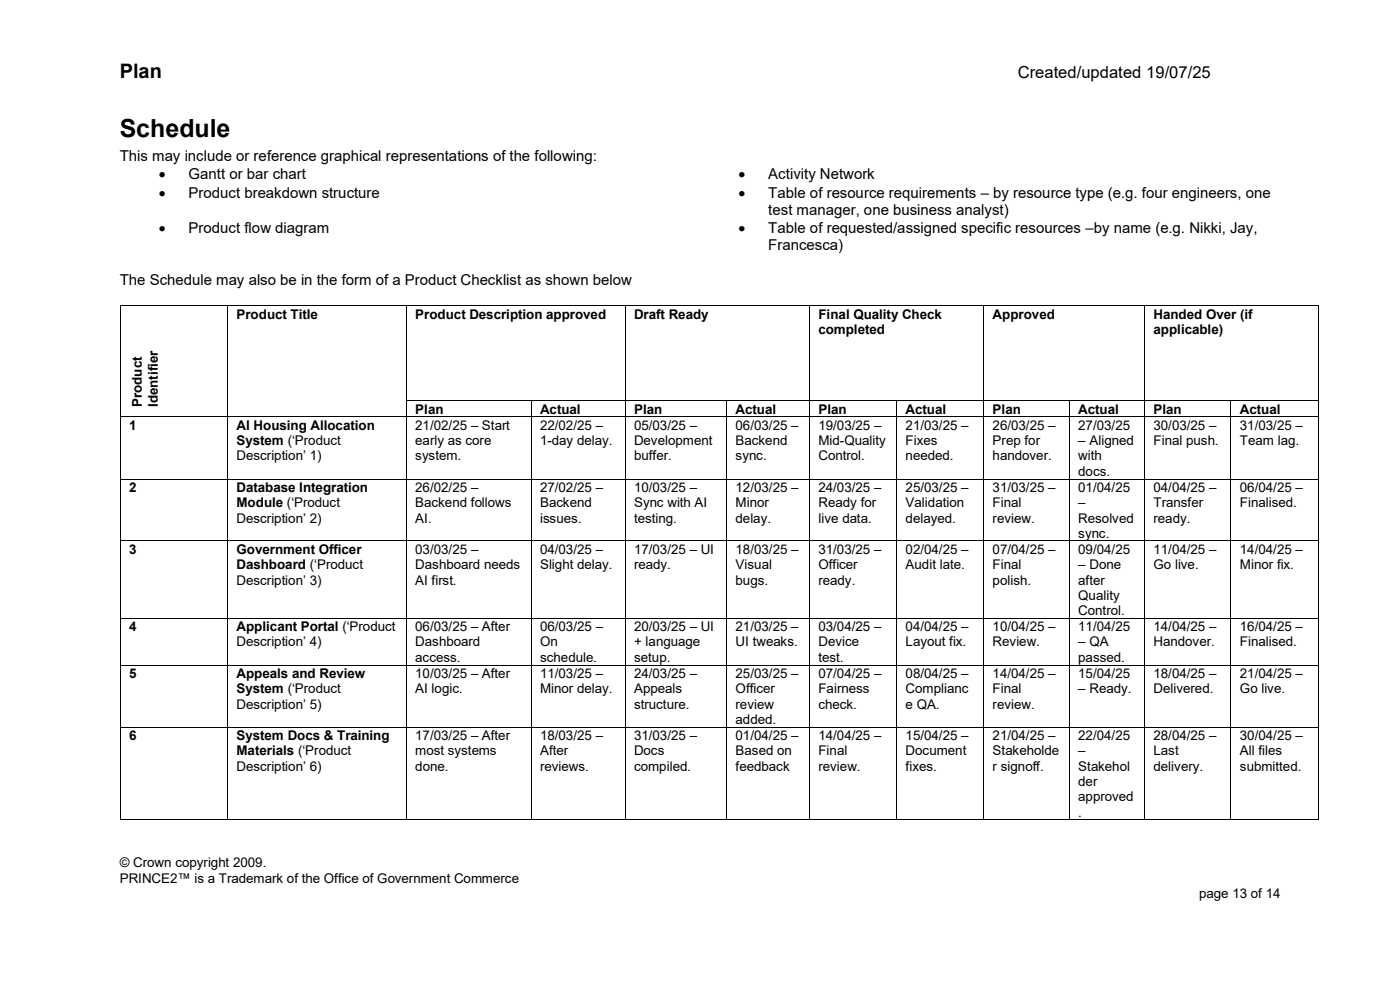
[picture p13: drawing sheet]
<svg xmlns="http://www.w3.org/2000/svg" width="297mm" height="210mm" viewBox="0 0 297 210" stroke-linecap="round" stroke-linejoin="round" font-family="sans-serif">
<defs><g id="words">
<text font-size="5.3" x="25.4" y="29.1">Schedule</text>
<text font-size="4.2" x="25.4" y="16.5">Plan</text>
<text font-size="3.5" x="215.9" y="16.5">Created/updated 19/07/25</text>
<g font-size="3.2">
<text x="25.4" y="34.2">This may include or reference graphical representations of the following:</text>
<text x="33.7" y="38.1">•</text>
<text x="33.7" y="41.9">•</text>
<text x="40" y="38.1">Gantt or bar chart</text>
<text x="40" y="41.9">Product breakdown structure</text>
<text x="156.7" y="38.1">•</text>
<text x="156.7" y="41.9">•</text>
<text x="163" y="38.1">Activity Network</text>
<text x="163" y="41.9">Table of resource requirements – by resource type (e.g. four engineers, one</text>
<text x="163" y="45.6">test manager, one business analyst)</text>
<text x="33.7" y="49.5">•</text>
<text x="40" y="49.5">Product flow diagram</text>
<text x="156.7" y="49.5">•</text>
<text x="163" y="49.5">Table of requested/assigned specific resources –by name (e.g. Nikki, Jay,</text>
<text x="163" y="53.1">Francesca)</text>
<text x="25.4" y="60.4">The Schedule may also be in the form of a Product Checklist as shown below</text>
</g>
<g font-size="2.8">
<text x="50.2" y="67.6">Product Title</text>
<text x="88.1" y="67.6">Product Description approved</text>
<text x="134.5" y="67.6">Draft Ready</text>
<text x="173.6" y="67.6">Final Quality Check</text>
<text x="173.6" y="70.8">completed</text>
<text x="210.6" y="67.6">Approved</text>
<text x="244.7" y="67.6">Handed Over (if</text>
<text x="244.7" y="70.8">applicable)</text>
<text x="30.1" y="86.4" transform="rotate(-90 30.1 86.4)">Product</text>
<text x="33.5" y="86.4" transform="rotate(-90 33.5 86.4)">Identifier</text>
<text x="88.1" y="87.8">Plan</text>
<text x="114.6" y="87.8">Actual</text>
<text x="134.5" y="87.8">Plan</text>
<text x="156.1" y="87.8">Actual</text>
<text x="173.6" y="87.8">Plan</text>
<text x="192.1" y="87.8">Actual</text>
<text x="210.6" y="87.8">Plan</text>
<text x="228.8" y="87.8">Actual</text>
<text x="244.7" y="87.8">Plan</text>
<text x="263.1" y="87.8">Actual</text>
<text x="27.4" y="91.2">1</text>
<text x="50.2" y="91.2">AI Housing Allocation</text>
<text x="50.2" y="94.4">System (‘Product</text>
<text x="88.1" y="91.2">21/02/25 – Start</text>
<text x="88.1" y="94.4">early as core</text>
<text x="114.6" y="91.2">22/02/25 –</text>
<text x="114.6" y="94.4">1-day delay.</text>
<text x="134.5" y="91.2">05/03/25 –</text>
<text x="134.5" y="94.4">Development</text>
<text x="156.1" y="91.2">06/03/25 –</text>
<text x="156.1" y="94.4">Backend</text>
<text x="173.6" y="91.2">19/03/25 –</text>
<text x="173.6" y="94.4">Mid-Quality</text>
<text x="192.1" y="91.2">21/03/25 –</text>
<text x="192.1" y="94.4">Fixes</text>
<text x="210.6" y="91.2">26/03/25 –</text>
<text x="210.6" y="94.4">Prep for</text>
<text x="228.8" y="91.2">27/03/25</text>
<text x="228.8" y="94.4">– Aligned</text>
<text x="244.7" y="91.2">30/03/25 –</text>
<text x="244.7" y="94.4">Final push.</text>
<text x="263.1" y="91.2">31/03/25 –</text>
<text x="263.1" y="94.4">Team lag.</text>
<text x="50.2" y="97.7">Description’ 1)</text>
<text x="88.1" y="97.7">system.</text>
<text x="134.5" y="97.7">buffer.</text>
<text x="156.1" y="97.7">sync.</text>
<text x="173.6" y="97.7">Control.</text>
<text x="192.1" y="97.7">needed.</text>
<text x="210.6" y="97.7">handover.</text>
<text x="228.8" y="97.7">with</text>
<text x="228.8" y="100.9">docs.</text>
<text x="27.4" y="104.3">2</text>
<text x="50.2" y="104.3">Database Integration</text>
<text x="50.2" y="107.6">Module (‘Product</text>
<text x="88.1" y="104.3">26/02/25 –</text>
<text x="88.1" y="107.6">Backend follows</text>
<text x="114.6" y="104.3">27/02/25 –</text>
<text x="114.6" y="107.6">Backend</text>
<text x="134.5" y="104.3">10/03/25 –</text>
<text x="134.5" y="107.6">Sync with AI</text>
<text x="156.1" y="104.3">12/03/25 –</text>
<text x="156.1" y="107.6">Minor</text>
<text x="173.6" y="104.3">24/03/25 –</text>
<text x="173.6" y="107.6">Ready for</text>
<text x="192.1" y="104.3">25/03/25 –</text>
<text x="192.1" y="107.6">Validation</text>
<text x="210.6" y="104.3">31/03/25 –</text>
<text x="210.6" y="107.6">Final</text>
<text x="228.8" y="104.3">01/04/25</text>
<text x="228.8" y="107.6">–</text>
<text x="244.7" y="104.3">04/04/25 –</text>
<text x="244.7" y="107.6">Transfer</text>
<text x="263.1" y="104.3">06/04/25 –</text>
<text x="263.1" y="107.6">Finalised.</text>
<text x="50.2" y="110.9">Description’ 2)</text>
<text x="88.1" y="110.9">AI.</text>
<text x="114.6" y="110.9">issues.</text>
<text x="134.5" y="110.9">testing.</text>
<text x="156.1" y="110.9">delay.</text>
<text x="173.6" y="110.9">live data.</text>
<text x="192.1" y="110.9">delayed.</text>
<text x="210.6" y="110.9">review.</text>
<text x="228.8" y="110.9">Resolved</text>
<text x="244.7" y="110.9">ready.</text>
<text x="27.4" y="117.5">3</text>
<text x="50.2" y="117.5">Government Officer</text>
<text x="88.1" y="117.5">03/03/25 –</text>
<text x="114.6" y="117.5">04/03/25 –</text>
<text x="134.5" y="117.5">17/03/25 – UI</text>
<text x="156.1" y="117.5">18/03/25 –</text>
<text x="173.6" y="117.5">31/03/25 –</text>
<text x="192.1" y="117.5">02/04/25 –</text>
<text x="210.6" y="117.5">07/04/25 –</text>
<text x="228.8" y="114.1">sync.</text>
<text x="228.8" y="117.5">09/04/25</text>
<text x="244.7" y="117.5">11/04/25 –</text>
<text x="263.1" y="117.5">14/04/25 –</text>
<text x="50.2" y="120.8">Dashboard (‘Product</text>
<text x="50.2" y="124">Description’ 3)</text>
<text x="88.1" y="120.8">Dashboard needs</text>
<text x="88.1" y="124">AI first.</text>
<text x="114.6" y="120.8">Slight delay.</text>
<text x="134.5" y="120.8">ready.</text>
<text x="156.1" y="120.8">Visual</text>
<text x="156.1" y="124">bugs.</text>
<text x="173.6" y="120.8">Officer</text>
<text x="173.6" y="124">ready.</text>
<text x="192.1" y="120.8">Audit late.</text>
<text x="210.6" y="120.8">Final</text>
<text x="210.6" y="124">polish.</text>
<text x="228.8" y="120.8">– Done</text>
<text x="228.8" y="124">after</text>
<text x="244.7" y="120.8">Go live.</text>
<text x="263.1" y="120.8">Minor fix.</text>
<text x="228.8" y="127.2">Quality</text>
<text x="228.8" y="130.5">Control.</text>
<text x="27.4" y="133.9">4</text>
<text x="50.2" y="133.9">Applicant Portal (‘Product</text>
<text x="50.2" y="137.1">Description’ 4)</text>
<text x="88.1" y="133.9">06/03/25 – After</text>
<text x="88.1" y="137.1">Dashboard</text>
<text x="114.6" y="133.9">06/03/25 –</text>
<text x="114.6" y="137.1">On</text>
<text x="134.5" y="133.9">20/03/25 – UI</text>
<text x="134.5" y="137.1">+ language</text>
<text x="156.1" y="133.9">21/03/25 –</text>
<text x="156.1" y="137.1">UI tweaks.</text>
<text x="173.6" y="133.9">03/04/25 –</text>
<text x="173.6" y="137.1">Device</text>
<text x="192.1" y="133.9">04/04/25 –</text>
<text x="192.1" y="137.1">Layout fix.</text>
<text x="210.6" y="133.9">10/04/25 –</text>
<text x="210.6" y="137.1">Review.</text>
<text x="228.8" y="133.9">11/04/25</text>
<text x="228.8" y="137.1">– QA</text>
<text x="244.7" y="133.9">14/04/25 –</text>
<text x="244.7" y="137.1">Handover.</text>
<text x="263.1" y="133.9">16/04/25 –</text>
<text x="263.1" y="137.1">Finalised.</text>
<text x="27.4" y="143.8">5</text>
<text x="50.2" y="143.8">Appeals and Review</text>
<text x="88.1" y="140.4">access.</text>
<text x="88.1" y="143.8">10/03/25 – After</text>
<text x="114.6" y="140.4">schedule.</text>
<text x="114.6" y="143.8">11/03/25 –</text>
<text x="134.5" y="140.4">setup.</text>
<text x="134.5" y="143.8">24/03/25 –</text>
<text x="156.1" y="143.8">25/03/25 –</text>
<text x="173.6" y="140.4">test.</text>
<text x="173.6" y="143.8">07/04/25 –</text>
<text x="192.1" y="143.8">08/04/25 –</text>
<text x="210.6" y="143.8">14/04/25 –</text>
<text x="228.8" y="140.4">passed.</text>
<text x="228.8" y="143.8">15/04/25</text>
<text x="244.7" y="143.8">18/04/25 –</text>
<text x="263.1" y="143.8">21/04/25 –</text>
<text x="50.2" y="147">System (‘Product</text>
<text x="88.1" y="147">AI logic.</text>
<text x="114.6" y="147">Minor delay.</text>
<text x="134.5" y="147">Appeals</text>
<text x="156.1" y="147">Officer</text>
<text x="173.6" y="147">Fairness</text>
<text x="192.1" y="147">Complianc</text>
<text x="210.6" y="147">Final</text>
<text x="228.8" y="147">– Ready.</text>
<text x="244.7" y="147">Delivered.</text>
<text x="263.1" y="147">Go live.</text>
<text x="50.2" y="150.3">Description’ 5)</text>
<text x="134.5" y="150.3">structure.</text>
<text x="156.1" y="150.3">review</text>
<text x="156.1" y="153.6">added.</text>
<text x="173.6" y="150.3">check.</text>
<text x="192.1" y="150.3">e QA.</text>
<text x="210.6" y="150.3">review.</text>
<text x="27.4" y="157">6</text>
<text x="50.2" y="157">System Docs &amp; Training</text>
<text x="50.2" y="160.2">Materials (‘Product</text>
<text x="88.1" y="157">17/03/25 – After</text>
<text x="88.1" y="160.2">most systems</text>
<text x="114.6" y="157">18/03/25 –</text>
<text x="114.6" y="160.2">After</text>
<text x="134.5" y="157">31/03/25 –</text>
<text x="134.5" y="160.2">Docs</text>
<text x="156.1" y="157">01/04/25 –</text>
<text x="156.1" y="160.2">Based on</text>
<text x="173.6" y="157">14/04/25 –</text>
<text x="173.6" y="160.2">Final</text>
<text x="192.1" y="157">15/04/25 –</text>
<text x="192.1" y="160.2">Document</text>
<text x="210.6" y="157">21/04/25 –</text>
<text x="210.6" y="160.2">Stakeholde</text>
<text x="228.8" y="157">22/04/25</text>
<text x="228.8" y="160.2">–</text>
<text x="244.7" y="157">28/04/25 –</text>
<text x="244.7" y="160.2">Last</text>
<text x="263.1" y="157">30/04/25 –</text>
<text x="263.1" y="160.2">All files</text>
<text x="50.2" y="163.5">Description’ 6)</text>
<text x="88.1" y="163.5">done.</text>
<text x="114.6" y="163.5">reviews.</text>
<text x="134.5" y="163.5">compiled.</text>
<text x="156.1" y="163.5">feedback</text>
<text x="173.6" y="163.5">review.</text>
<text x="192.1" y="163.5">fixes.</text>
<text x="210.6" y="163.5">r signoff.</text>
<text x="228.8" y="163.5">Stakehol</text>
<text x="228.8" y="166.7">der</text>
<text x="244.7" y="163.5">delivery.</text>
<text x="263.1" y="163.5">submitted.</text>
<text x="228.8" y="170">approved</text>
<text x="228.8" y="173.2">.</text>
<text x="25.4" y="184">© Crown copyright 2009.</text>
<text x="25.4" y="187.2">PRINCE2™ is a Trademark of the Office of Government Commerce</text>
<text x="254.4" y="190.5">page 13 of 14</text>
</g>
</g></defs>
<g fill="#000">
<path d="M25.4 64.7h.2v.2h-.2z" fill-rule="evenodd"/>
<path d="M25.4 64.7h.2v.2h-.2z" fill-rule="evenodd"/>
<path d="M48.2 64.7h.2v.2h-.2z" fill-rule="evenodd"/>
<path d="M86.1 64.7h.2v.2h-.2z" fill-rule="evenodd"/>
<path d="M132.5 64.7h.2v.2h-.2z" fill-rule="evenodd"/>
<path d="M171.6 64.7h.2v.2h-.2z" fill-rule="evenodd"/>
<path d="M208.6 64.7h.2v.2h-.2z" fill-rule="evenodd"/>
<path d="M242.7 64.7h.2v.2h-.2z" fill-rule="evenodd"/>
<path d="M279.7 64.7h.2v.2h-.2z" fill-rule="evenodd"/>
<path d="M279.7 64.7h.2v.2h-.2z" fill-rule="evenodd"/>
<path d="M25.4 84.9h.2v.2h-.2z" fill-rule="evenodd"/>
<path d="M25.4 88.4h.2v.1h-.2z" fill-rule="evenodd"/>
<path d="M48.2 84.9h.2v.2h-.2z" fill-rule="evenodd"/>
<path d="M48.2 88.4h.2v.1h-.2z" fill-rule="evenodd"/>
<path d="M86.1 84.9h.2v.2h-.2z" fill-rule="evenodd"/>
<path d="M86.1 88.4h.2v.1h-.2z" fill-rule="evenodd"/>
<path d="M112.6 84.9h.2v.2h-.2z" fill-rule="evenodd"/>
<path d="M112.6 88.4h.2v.1h-.2z" fill-rule="evenodd"/>
<path d="M132.5 84.9h.2v.2h-.2z" fill-rule="evenodd"/>
<path d="M132.5 88.4h.2v.1h-.2z" fill-rule="evenodd"/>
<path d="M154.1 84.9h.1v.2h-.1z" fill-rule="evenodd"/>
<path d="M154.1 88.4h.1v.1h-.1z" fill-rule="evenodd"/>
<path d="M171.6 84.9h.2v.2h-.2z" fill-rule="evenodd"/>
<path d="M171.6 88.4h.2v.1h-.2z" fill-rule="evenodd"/>
<path d="M190.1 84.9h.2v.2h-.2z" fill-rule="evenodd"/>
<path d="M190.1 88.4h.2v.1h-.2z" fill-rule="evenodd"/>
<path d="M208.6 84.9h.2v.2h-.2z" fill-rule="evenodd"/>
<path d="M208.6 88.4h.2v.1h-.2z" fill-rule="evenodd"/>
<path d="M226.8 84.9h.1v.2h-.1z" fill-rule="evenodd"/>
<path d="M226.8 88.4h.1v.1h-.1z" fill-rule="evenodd"/>
<path d="M242.7 84.9h.2v.2h-.2z" fill-rule="evenodd"/>
<path d="M242.7 88.4h.2v.1h-.2z" fill-rule="evenodd"/>
<path d="M261.1 84.9h.1v.2h-.1z" fill-rule="evenodd"/>
<path d="M261.1 88.4h.1v.1h-.1z" fill-rule="evenodd"/>
<path d="M279.7 84.9h.2v.2h-.2z" fill-rule="evenodd"/>
<path d="M279.7 88.4h.2v.1h-.2z" fill-rule="evenodd"/>
<path d="M25.4 101.5h.2v.2h-.2z" fill-rule="evenodd"/>
<path d="M25.4 114.7h.2v.1h-.2z" fill-rule="evenodd"/>
<path d="M48.2 101.5h.2v.2h-.2z" fill-rule="evenodd"/>
<path d="M48.2 114.7h.2v.1h-.2z" fill-rule="evenodd"/>
<path d="M86.1 101.5h.2v.2h-.2z" fill-rule="evenodd"/>
<path d="M86.1 114.7h.2v.1h-.2z" fill-rule="evenodd"/>
<path d="M112.6 101.5h.2v.2h-.2z" fill-rule="evenodd"/>
<path d="M112.6 114.7h.2v.1h-.2z" fill-rule="evenodd"/>
<path d="M132.5 101.5h.2v.2h-.2z" fill-rule="evenodd"/>
<path d="M132.5 114.7h.2v.1h-.2z" fill-rule="evenodd"/>
<path d="M154.1 101.5h.1v.2h-.1z" fill-rule="evenodd"/>
<path d="M154.1 114.7h.1v.1h-.1z" fill-rule="evenodd"/>
<path d="M171.6 101.5h.2v.2h-.2z" fill-rule="evenodd"/>
<path d="M171.6 114.7h.2v.1h-.2z" fill-rule="evenodd"/>
<path d="M190.1 101.5h.2v.2h-.2z" fill-rule="evenodd"/>
<path d="M190.1 114.7h.2v.1h-.2z" fill-rule="evenodd"/>
<path d="M208.6 101.5h.2v.2h-.2z" fill-rule="evenodd"/>
<path d="M208.6 114.7h.2v.1h-.2z" fill-rule="evenodd"/>
<path d="M226.8 101.5h.1v.2h-.1z" fill-rule="evenodd"/>
<path d="M226.8 114.7h.1v.1h-.1z" fill-rule="evenodd"/>
<path d="M242.7 101.5h.2v.2h-.2z" fill-rule="evenodd"/>
<path d="M242.7 114.7h.2v.1h-.2z" fill-rule="evenodd"/>
<path d="M261.1 101.5h.1v.2h-.1z" fill-rule="evenodd"/>
<path d="M261.1 114.7h.1v.1h-.1z" fill-rule="evenodd"/>
<path d="M279.7 101.5h.2v.2h-.2z" fill-rule="evenodd"/>
<path d="M279.7 114.7h.2v.1h-.2z" fill-rule="evenodd"/>
<path d="M25.4 131.1h.2v.2h-.2z" fill-rule="evenodd"/>
<path d="M48.2 131.1h.2v.2h-.2z" fill-rule="evenodd"/>
<path d="M86.1 131.1h.2v.2h-.2z" fill-rule="evenodd"/>
<path d="M112.6 131.1h.2v.2h-.2z" fill-rule="evenodd"/>
<path d="M132.5 131.1h.2v.2h-.2z" fill-rule="evenodd"/>
<path d="M154.1 131.1h.1v.2h-.1z" fill-rule="evenodd"/>
<path d="M171.6 131.1h.2v.2h-.2z" fill-rule="evenodd"/>
<path d="M190.1 131.1h.2v.2h-.2z" fill-rule="evenodd"/>
<path d="M208.6 131.1h.2v.2h-.2z" fill-rule="evenodd"/>
<path d="M226.8 131.1h.1v.2h-.1z" fill-rule="evenodd"/>
<path d="M242.7 131.1h.2v.2h-.2z" fill-rule="evenodd"/>
<path d="M261.1 131.1h.1v.2h-.1z" fill-rule="evenodd"/>
<path d="M279.7 131.1h.2v.2h-.2z" fill-rule="evenodd"/>
<path d="M25.4 141h.2v.2h-.2z" fill-rule="evenodd"/>
<path d="M25.4 154.2h.2v.1h-.2z" fill-rule="evenodd"/>
<path d="M48.2 141h.2v.2h-.2z" fill-rule="evenodd"/>
<path d="M48.2 154.2h.2v.1h-.2z" fill-rule="evenodd"/>
<path d="M86.1 141h.2v.2h-.2z" fill-rule="evenodd"/>
<path d="M86.1 154.2h.2v.1h-.2z" fill-rule="evenodd"/>
<path d="M112.6 141h.2v.2h-.2z" fill-rule="evenodd"/>
<path d="M112.6 154.2h.2v.1h-.2z" fill-rule="evenodd"/>
<path d="M132.5 141h.2v.2h-.2z" fill-rule="evenodd"/>
<path d="M132.5 154.2h.2v.1h-.2z" fill-rule="evenodd"/>
<path d="M154.1 141h.1v.2h-.1z" fill-rule="evenodd"/>
<path d="M154.1 154.2h.1v.1h-.1z" fill-rule="evenodd"/>
<path d="M171.6 141h.2v.2h-.2z" fill-rule="evenodd"/>
<path d="M171.6 154.2h.2v.1h-.2z" fill-rule="evenodd"/>
<path d="M190.1 141h.2v.2h-.2z" fill-rule="evenodd"/>
<path d="M190.1 154.2h.2v.1h-.2z" fill-rule="evenodd"/>
<path d="M208.6 141h.2v.2h-.2z" fill-rule="evenodd"/>
<path d="M208.6 154.2h.2v.1h-.2z" fill-rule="evenodd"/>
<path d="M226.8 141h.1v.2h-.1z" fill-rule="evenodd"/>
<path d="M226.8 154.2h.1v.1h-.1z" fill-rule="evenodd"/>
<path d="M242.7 141h.2v.2h-.2z" fill-rule="evenodd"/>
<path d="M242.7 154.2h.2v.1h-.2z" fill-rule="evenodd"/>
<path d="M261.1 141h.1v.2h-.1z" fill-rule="evenodd"/>
<path d="M261.1 154.2h.1v.1h-.1z" fill-rule="evenodd"/>
<path d="M279.7 141h.2v.2h-.2z" fill-rule="evenodd"/>
<path d="M279.7 154.2h.2v.1h-.2z" fill-rule="evenodd"/>
<path d="M25.4 173.8h.2v.2h-.2z" fill-rule="evenodd"/>
<path d="M25.4 173.8h.2v.2h-.2z" fill-rule="evenodd"/>
<path d="M48.2 173.8h.2v.2h-.2z" fill-rule="evenodd"/>
<path d="M86.1 173.8h.2v.2h-.2z" fill-rule="evenodd"/>
<path d="M112.6 173.8h.2v.2h-.2z" fill-rule="evenodd"/>
<path d="M132.5 173.8h.2v.2h-.2z" fill-rule="evenodd"/>
<path d="M154.1 173.8h.1v.2h-.1z" fill-rule="evenodd"/>
<path d="M171.6 173.8h.2v.2h-.2z" fill-rule="evenodd"/>
<path d="M190.1 173.8h.2v.2h-.2z" fill-rule="evenodd"/>
<path d="M208.6 173.8h.2v.2h-.2z" fill-rule="evenodd"/>
<path d="M226.8 173.8h.1v.2h-.1z" fill-rule="evenodd"/>
<path d="M242.7 173.8h.2v.2h-.2z" fill-rule="evenodd"/>
<path d="M261.1 173.8h.1v.2h-.1z" fill-rule="evenodd"/>
<path d="M279.7 173.8h.2v.2h-.2z" fill-rule="evenodd"/>
<path d="M279.7 173.8h.2v.2h-.2z" fill-rule="evenodd"/>
</g>
<g fill="none" stroke="#000" stroke-width=".21">
<path d="M25.5 64.9v20M25.6 64.8h22.6M48.3 64.9v20M48.4 64.8h37.7M86.2 64.9v20M86.3 64.8h46.2M132.6 64.9v20M132.7 64.8h38.9M171.7 64.9v20M171.8 64.8h36.8M208.7 64.9v20M208.8 64.8h33.9"/>
<path d="M242.8 64.9v20M242.9 64.8h36.8M279.8 64.9v20M25.5 85.1v3.3M25.5 88.5v13M25.6 88.5h22.6M48.3 85.1v3.3M48.3 88.5v13M48.4 88.5h37.7M86.2 85.1v3.3M86.2 88.5v13M86.3 85h26.3"/>
<path d="M86.3 88.5h26.3M112.7 85.1v3.3M112.7 88.5v13M112.8 85h19.7M112.8 88.5h19.7M132.6 85.1v3.3M132.6 88.5v13M132.7 85h21.4M132.7 88.5h21.4M154.2 85.1v3.3M154.2 88.5v13M154.2 85h17.4"/>
<path d="M154.2 88.5h17.4M171.7 85.1v3.3M171.7 88.5v13M171.8 85h18.3M171.8 88.5h18.3M190.2 85.1v3.3M190.2 88.5v13M190.3 85h18.3M190.3 88.5h18.3M208.7 85.1v3.3M208.7 88.5v13M208.8 85h18"/>
<path d="M208.8 88.5h18M226.8 85.1v3.3M226.8 88.5v13M226.9 85h15.8M226.9 88.5h15.8M242.8 85.1v3.3M242.8 88.5v13M242.9 85h18.2M242.9 88.5h18.2M261.1 85.1v3.3M261.1 88.5v13M261.2 85h18.5"/>
<path d="M261.2 88.5h18.5M279.8 85.1v3.3M279.8 88.5v13M25.5 101.7v13M25.5 114.8v16.3M25.6 101.6h22.6M25.6 114.7h22.6M48.3 101.7v13M48.3 114.8v16.3M48.4 101.6h37.7M48.4 114.7h37.7M86.2 101.7v13"/>
<path d="M86.2 114.8v16.3M86.3 101.6h26.3M86.3 114.7h26.3M112.7 101.7v13M112.7 114.8v16.3M112.8 101.6h19.7M112.8 114.7h19.7M132.6 101.7v13M132.6 114.8v16.3M132.7 101.6h21.4M132.7 114.7h21.4M154.2 101.7v13"/>
<path d="M154.2 114.8v16.3M154.2 101.6h17.4M154.2 114.7h17.4M171.7 101.7v13M171.7 114.8v16.3M171.8 101.6h18.3M171.8 114.7h18.3M190.2 101.7v13M190.2 114.8v16.3M190.3 101.6h18.3M190.3 114.7h18.3M208.7 101.7v13"/>
<path d="M208.7 114.8v16.3M208.8 101.6h18M208.8 114.7h18M226.8 101.7v13M226.8 114.8v16.3M226.9 101.6h15.8M226.9 114.7h15.8M242.8 101.7v13M242.8 114.8v16.3M242.9 101.6h18.2M242.9 114.7h18.2M261.1 101.7v13"/>
<path d="M261.1 114.8v16.3M261.2 101.6h18.5M261.2 114.7h18.5M279.8 101.7v13M279.8 114.8v16.3M25.5 131.3v9.7M25.6 131.2h22.6M48.3 131.3v9.7M48.4 131.2h37.7M86.2 131.3v9.7M86.3 131.2h26.3M112.7 131.3v9.7"/>
<path d="M112.8 131.2h19.7M132.6 131.3v9.7M132.7 131.2h21.4M154.2 131.3v9.7M154.2 131.2h17.4M171.7 131.3v9.7M171.8 131.2h18.3M190.2 131.3v9.7M190.3 131.2h18.3M208.7 131.3v9.7M208.8 131.2h18M226.8 131.3v9.7"/>
<path d="M226.9 131.2h15.8M242.8 131.3v9.7M242.9 131.2h18.2M261.1 131.3v9.7M261.2 131.2h18.5M279.8 131.3v9.7M25.5 141.2v13M25.5 154.3v19.5M25.6 141.1h22.6M25.6 154.2h22.6M48.3 141.2v13M48.3 154.3v19.5"/>
<path d="M48.4 141.1h37.7M48.4 154.2h37.7M86.2 141.2v13M86.2 154.3v19.5M86.3 141.1h26.3M86.3 154.2h26.3M112.7 141.2v13M112.7 154.3v19.5M112.8 141.1h19.7M112.8 154.2h19.7M132.6 141.2v13M132.6 154.3v19.5"/>
<path d="M132.7 141.1h21.4M132.7 154.2h21.4M154.2 141.2v13M154.2 154.3v19.5M154.2 141.1h17.4M154.2 154.2h17.4M171.7 141.2v13M171.7 154.3v19.5M171.8 141.1h18.3M171.8 154.2h18.3M190.2 141.2v13M190.2 154.3v19.5"/>
<path d="M190.3 141.1h18.3M190.3 154.2h18.3M208.7 141.2v13M208.7 154.3v19.5M208.8 141.1h18M208.8 154.2h18M226.8 141.2v13M226.8 154.3v19.5M226.9 141.1h15.8M226.9 154.2h15.8M242.8 141.2v13M242.8 154.3v19.5"/>
<path d="M242.9 141.1h18.2M242.9 154.2h18.2M261.1 141.2v13M261.1 154.3v19.5M261.2 141.1h18.5M261.2 154.2h18.5M279.8 141.2v13M279.8 154.3v19.5M25.6 173.9h22.6M48.4 173.9h37.7M86.3 173.9h26.3M112.8 173.9h19.7"/>
<path d="M132.7 173.9h21.4M154.2 173.9h17.4M171.8 173.9h18.3M190.3 173.9h18.3M208.8 173.9h18M226.9 173.9h15.8M242.9 173.9h18.2M261.2 173.9h18.5"/>
</g>
<use href="#words"/>
</svg>
